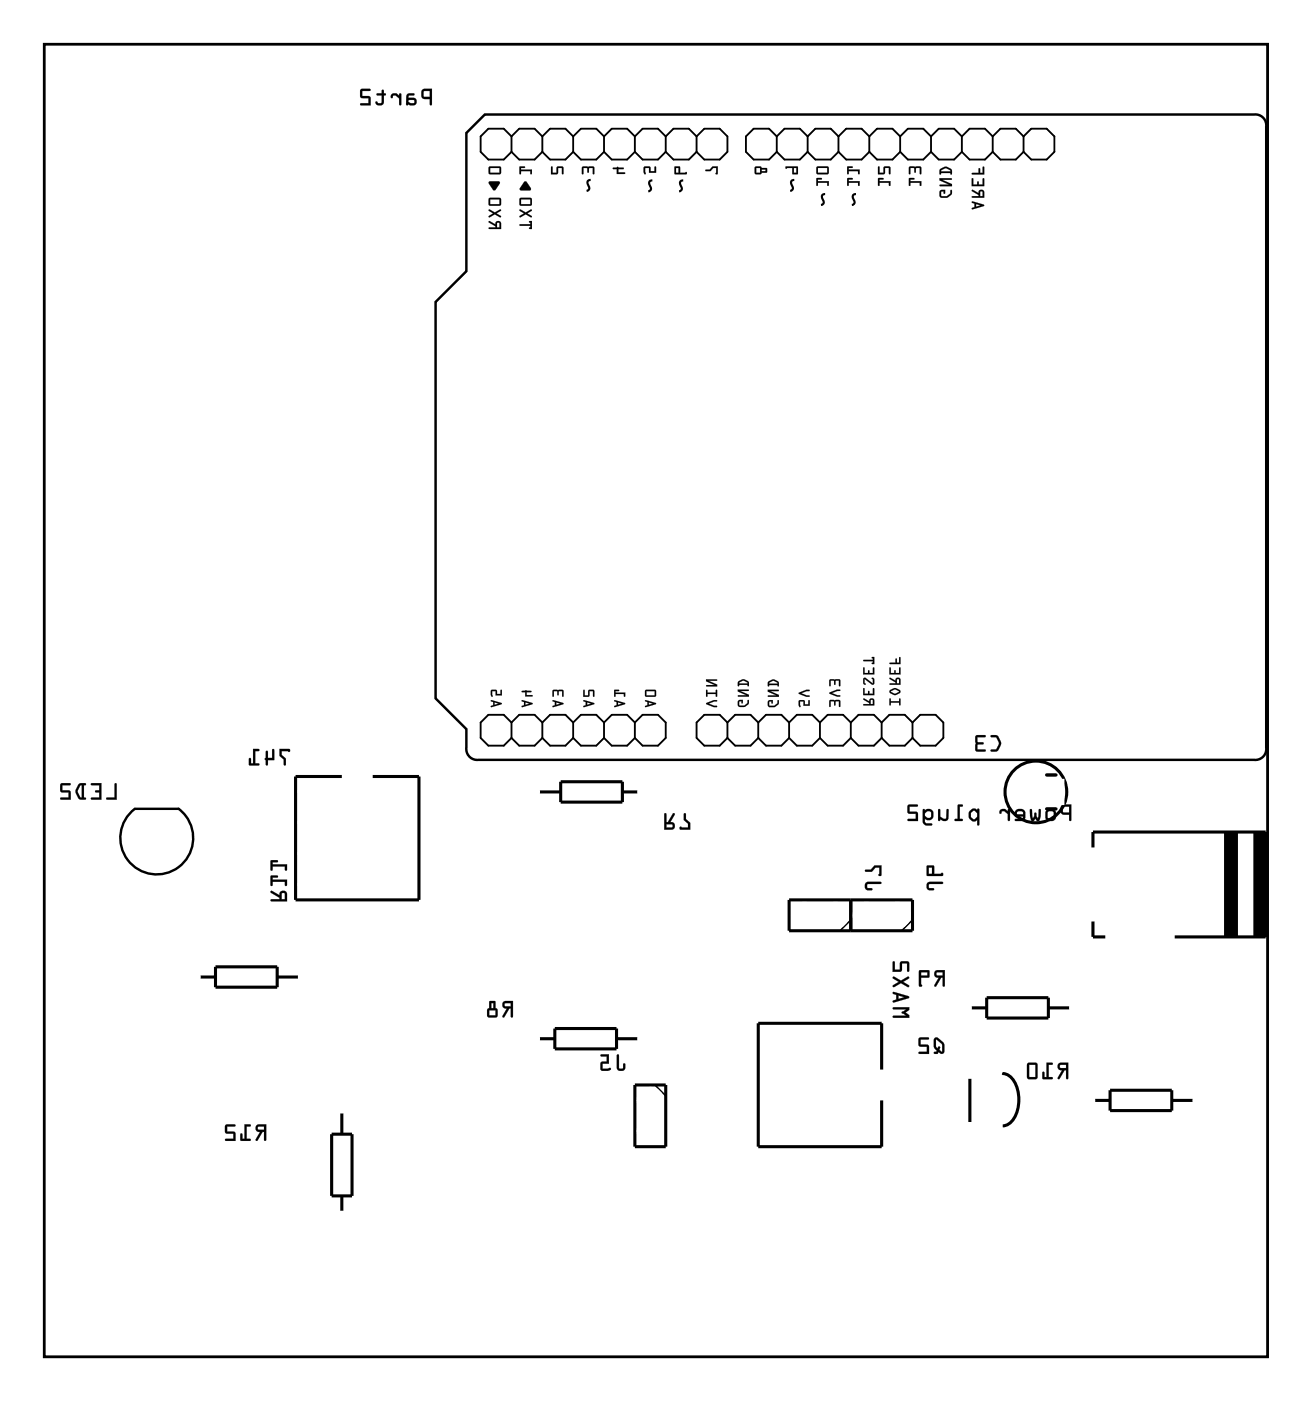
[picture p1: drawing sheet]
<svg xmlns="http://www.w3.org/2000/svg" width="108mm" height="115mm" viewBox="0 0 108 115" stroke-linecap="round" stroke-linejoin="round" font-family="sans-serif">
<path d="M3.6 3.6h100.8v108.1h-100.8zM38.4 10.9l1.5-1.5h63.4a.9 .9 0 0 1 1 1v51.2a.9 .9 0 0 1-1 1h-63.9a.9 .9 0 0 1-1-1v-1.6l-2.5-2.5v-32.6l2.5-2.6zM10.6 67.1l.5-.5h3.6a3 3 0 0 1 .6 4.2 3 3 0 0 1-4.3 .5 3 3 0 0 1-.4-4.2z" fill="none" stroke="#000" stroke-width=".2"/>
<path d="M3.6 3.6h100.8v108.1h-100.8z" fill="none" stroke="#000" stroke-width=".08"/>
<g fill="none" stroke="#000" stroke-width=".15">
<path d="M42.1 11.2v1.3M42.1 11.2l-.6-.6h-1.3l-.6 .6v1.3l.6 .6h1.3l.6-.6M42.1 12.5l.7 .6h1.2l.7-.6M42.1 11.2l.7-.6h1.2l.7 .6M44.7 11.2v1.3M44.7 12.5l.6 .6h1.3l.6-.6M44.7 11.2l.6-.6h1.3l.6 .6M47.2 11.2v1.3M47.2 12.5l.6 .6h1.3l.6-.6M47.2 11.2l.6-.6h1.3l.6 .6M49.7 11.2v1.3M49.7 12.5l.7 .6h1.2l.7-.6"/>
<path d="M49.7 11.2l.7-.6h1.2l.7 .6M52.3 11.2v1.3M52.3 12.5l.6 .6h1.3l.6-.6M52.3 11.2l.6-.6h1.3l.6 .6M54.8 11.2v1.3M54.8 12.5l.7 .6h1.2l.7-.6M54.8 11.2l.7-.6h1.2l.7 .6M57.4 11.2l.6-.6h1.3l.6 .6v1.3l-.6 .6h-1.3l-.6-.6M57.4 11.2v1.3M64 11.2l-.7-.6h-1.2l-.7 .6v1.3l.7 .6h1.2l.7-.6M64 12.5l.6 .6h1.3l.6-.6M64 11.2l.6-.6h1.3l.6 .6"/>
<path d="M64 11.2v1.3M66.5 12.5l.6 .6h1.3l.6-.6M66.5 11.2l.6-.6h1.3l.6 .6M66.5 11.2v1.3M69 12.5l.7 .6h1.2l.7-.6M69 11.2l.7-.6h1.2l.7 .6M69 11.2v1.3M71.6 12.5l.6 .6h1.3l.6-.6M71.6 11.2l.6-.6h1.3l.6 .6M71.6 11.2v1.3M74.1 12.5l.7 .6h1.2l.7-.6M74.1 11.2l.7-.6h1.2l.7 .6"/>
<path d="M74.1 11.2v1.3M76.7 12.5l.6 .6h1.3l.6-.6M76.7 11.2l.6-.6h1.3l.6 .6M76.7 11.2v1.3M79.2 12.5l.6 .6h1.3l.6-.6M79.2 11.2l.6-.6h1.3l.6 .6M79.2 11.2v1.3M81.7 12.5l.7 .6h1.2l.7-.6M81.7 11.2l.7-.6h1.2l.7 .6M81.7 11.2v1.3M84.3 11.2l.6-.6h1.3l.6 .6v1.3l-.6 .6h-1.3l-.6-.6M84.3 11.2v1.3"/>
<path d="M42.1 59.5l-.6-.6h-1.3l-.6 .6v1.3l.6 .6h1.3l.6-.6M42.1 59.5l.7-.6h1.2l.7 .6M42.1 59.5v1.3M44.7 59.5l.6-.6h1.3l.6 .6M44.7 59.5v1.3M47.2 59.5l.6-.6h1.3l.6 .6M47.2 59.5v1.3M49.7 59.5l.7-.6h1.2l.7 .6M49.7 59.5v1.3M52.3 59.5l.6-.6h1.3l.6 .6v1.3l-.6 .6h-1.3l-.6-.6M52.3 59.5v1.3M59.9 59.5l-.6-.6h-1.3l-.6 .6v1.3l.6 .6h1.3l.6-.6"/>
<path d="M59.9 59.5l.6-.6h1.3l.6 .6M59.9 59.5v1.3M62.4 59.5l.7-.6h1.2l.7 .6M62.4 59.5v1.3M65 59.5l.6-.6h1.3l.6 .6M65 59.5v1.3M67.5 59.5l.7-.6h1.2l.7 .6M67.5 59.5v1.3M70.1 59.5l.6-.6h1.3l.6 .6M70.1 59.5v1.3M72.6 59.5l.6-.6h1.3l.6 .6M72.6 59.5v1.3"/>
<path d="M75.1 59.5l.7-.6h1.2l.7 .6v1.3l-.7 .6h-1.2l-.7-.6M75.1 59.5v1.3M42.1 60.8l.7 .6h1.2l.7-.6M44.7 60.8l.6 .6h1.3l.6-.6M47.2 60.8l.6 .6h1.3l.6-.6M49.7 60.8l.7 .6h1.2l.7-.6M59.9 60.8l.6 .6h1.3l.6-.6M62.4 60.8l.7 .6h1.2l.7-.6M65 60.8l.6 .6h1.3l.6-.6M67.5 60.8l.7 .6h1.2l.7-.6M70.1 60.8l.6 .6h1.3l.6-.6M72.6 60.8l.6 .6h1.3l.6-.6"/>
</g>
<g fill="#000">
<path d="M40.3 14.9h.7l.2 .1-.5 .7-.4-.6zM42.8 13.7h.4v.1h-.3v.2h.9v.3h-.1v-.2h-.8v.2l-.1 .1zM43.2 15h.2l.3 .5v.2l-.9-.1v-.1zM45.4 13.7h.1v.5h.3l.1-.5h.4l.1 .1v.5h-.1v-.5h-.3l-.1 .5-.5 .1zM48 13.7h.9v.1v.5h-.1v-.5l-.3 .1-.1 .3-.1-.3-.3-.1v.5v.1zM50.5 13.8l.4-.1 .4 .1v.1h-.4v.3h.5l.1 .1h-.7v-.4h-.3zM53 13.7h.5l.1 .4h.3v-.4h.1v.5h-.6v-.4h-.3l.1 .5a.11 .11 0 0 1-.2 0 .11 .11 0 0 1 0-.2zM58.1 14h.3l.3-.3h.4v.6h-.2l.1-.5h-.3l-.2 .3h-.4z"/>
<path d="M34.8 7.4l-.1 .2v.4l.2 .1 .5 .1v.4l.1 .1 .1-1.4zM34.9 7.5h.5v.5h-.5zM33.5 7.8l-.1 .8 .6 .1a.31 .31 0 0 0 .3-.3 .31 .31 0 0 0-.3-.3h-.4v-.1l.1-.1h.4v-.2zM33.6 8.3l.5-.1v.2l-.3 .1-.2-.1zM32.3 7.8l-.1 .1a.11 .11 0 0 0 .1 .2 .1 .1 0 0 0 0-.2h.3l.3 .2v.5h.1v-.9h-.1v.2l-.3-.2zM31 7.7l.1 .2h.3v.5l-.2 .1-.2-.1h-.1a.35 .35 0 0 0 .4 .3 .35 .35 0 0 0 .3-.3v-.5l.2-.1-.2-.1v-.3h-.2v.3zM29.7 7.4v.6l.1 .1h.5v.4h-.6v.1l.8 .1v-.7l-.7-.1v-.4h.6l.1-.1z"/>
<path d="M34.8 7.4l-.1 .2v.4l.2 .1 .5 .1v.4a.1 .1 0 0 0 .1 .1 .1 .1 0 0 0 .1-.1v-1.3h-.6zM34.8 7.4l.8-.1-.1 1.4-.1-.1v-.5h-.5l-.2-.1zM34.9 7.5h.5v.5l-.5-.1zM34.9 7.5v.5h.5v-.5zM33.5 7.8l-.1 .8a.09 .09 0 0 0 .1 .1 .09 .09 0 0 0 .1-.1l.4 .1a.32 .32 0 0 0 .3-.3 .32 .32 0 0 0-.3-.4l-.4 .1 .1-.2h.3a.1 .1 0 0 0 .1-.1 .1 .1 0 0 0-.1-.1zM33.5 7.8l.6-.1v.1l-.4 .1-.1 .1v.1h.4a.31 .31 0 0 1 .3 .3 .31 .31 0 0 1-.3 .3l-.6-.1zM33.7 8.3l.4-.1v.2l-.3 .1-.2-.1zM33.6 8.2v.2l.2 .1 .3-.1v-.2zM32.2 7.8v.1a.11 .11 0 0 0 .1 .2 .11 .11 0 0 0 .1-.2h.2l.3 .2v.5a.1 .1 0 0 0 .1 .1 .1 .1 0 0 0 .1-.1v-.8a.1 .1 0 0 0-.1-.1 .1 .1 0 0 0-.1 .1v.1l-.3-.2zM32.3 7.8l.4-.1 .2 .2v-.2h.1v.9h-.1v-.5l-.3-.2h-.2l-.2 .2zM31 7.7v.2h.4v.5l-.2 .1-.2-.2-.1 .1a.21 .21 0 0 0 0 .2 .21 .21 0 0 0 .3 .1h.2l.2-.2v-.6h.1a.1 .1 0 0 0 .1-.1 .1 .1 0 0 0-.1-.1h-.1v-.2a.1 .1 0 0 0-.1-.1 .1 .1 0 0 0-.1 .1v.2zM31 7.7h.4v-.3h.2v.3l.2 .1-.2 .1v.5a.37 .37 0 0 1-.3 .3 .37 .37 0 0 1-.4-.2l.1-.1 .2 .1h.2v-.1v-.5l-.3-.1zM29.7 7.4v.6l.6 .1v.4h-.6a.1 .1 0 0 0-.1 .1 .1 .1 0 0 0 .1 .1h.8v-.7l-.7-.1v-.4h.6a.1 .1 0 0 0 .1-.1 .1 .1 0 0 0-.1-.1zM29.7 7.4h.8l-.1 .1h-.6v.4l.7 .1v.7l-.8-.1v-.1h.7v-.4h-.6l-.1-.1z"/>
<path d="M40.2 18.2l.1 .1 .5 .3v.1h-.5v.2h1v-.5a.24 .24 0 0 0-.3-.2 .24 .24 0 0 0-.2 .3zM40.9 18.4h.2v.3h-.2zM40.2 17.3l.1 .1 .3 .2-.3 .2v.1l.4-.3 .5 .3h.1l-.4-.3 .3-.2v-.2l-.5 .3zM40.3 16.3l-.1 .5 .1 .1h.8h.1l.1-.5-.1-.1zM40.4 16.4h.7v.4h-.7z"/>
<path d="M40.2 18.2l.1 .1 .5 .3v.1h-.5v.2h1v-.5a.24 .24 0 0 0-.3-.2 .24 .24 0 0 0-.2 .3zM40.3 18.2l.5 .3a.23 .23 0 0 1 .2-.3 .23 .23 0 0 1 .3 .2v.5h-1v-.2h.5v-.1l-.5-.3zM40.9 18.4h.2v.3h-.2zM40.9 18.3v.4h.2v-.3zM40.2 17.3l.1 .1 .3 .2-.3 .2v.1l.4-.3 .5 .3h.1l-.4-.3 .3-.2v-.2l-.5 .3zM40.3 17.3l.4 .2 .5-.2v.1l-.3 .2 .3 .3-.5-.3-.4 .3v-.1l.3-.2-.3-.2zM40.3 16.3l-.1 .5 .1 .1 .8 .1 .2-.1v-.5l-.1-.1zM40.3 16.3h.9l.1 .1-.1 .5h-.1h-.8l-.1-.1zM40.4 16.4h.7v.4h-.7zM40.4 16.4v.4h.7v-.4z"/>
<path d="M40.3 13.7l-.1 .5 .1 .1 .8 .1 .1-.1 .1-.5-.1-.1zM40.4 13.8h.7v.4h-.7z"/>
<path d="M40.3 13.7l-.1 .5 .1 .2h.8l.2-.1v-.5l-.1-.1zM40.3 13.7h.9l.1 .1-.1 .5-.1 .1-.8-.1-.1-.1zM40.4 13.8h.7v.4h-.7zM40.4 13.8v.4h.7v-.4z"/>
<path d="M40.3 14.9l-.1 .2 .5 .6 .5-.7-.2-.1zM40.2 15l.8-.1 .2 .1-.5 .7z"/>
<path d="M42.8 13.7v.7l.1-.1v-.2h.8v.2h.1v-.3h-.9v-.2h.3v-.1zM42.8 13.7h.4v.1h-.3v.2h.9v.3h-.1v-.2h-.8v.2h-.1z"/>
<path d="M43.2 15l-.4 .5v.2h.9v-.2l-.3-.5zM43.2 15h.1l.4 .5v.2l-.9-.1v-.1z"/>
<path d="M42.8 18.5v.1h.9l-.1 .2 .2 .1v-.7h-.2l.1 .3zM42.8 17.3v.1l.4 .2-.4 .2v.1l.5-.3 .4 .3h.1l-.4-.3 .4-.2v-.2l-.5 .3zM42.8 16.3v.5l.1 .1h.8h.1v-.5l-.1-.1zM42.9 16.4h.8v.4h-.8z"/>
<path d="M42.8 18.5v.1h.9l-.1 .2 .2 .1v-.7h-.2l.1 .3zM42.8 18.5h.9v-.2l-.1-.1h.2v.7l-.2-.1 .1-.1v-.1h-.9zM42.8 17.3v.1l.4 .2-.4 .2v.1l.5-.3 .4 .3h.1l-.4-.3 .4-.2v-.2l-.5 .3zM42.8 17.3l.5 .2 .5-.2v.1l-.4 .2 .4 .3h-.1l-.4-.3-.5 .3v-.1l.4-.2-.4-.2zM42.8 16.3v.5v.1l.9 .1 .1-.1v-.5l-.1-.1zM42.8 16.3h.9l.1 .1v.5h-.1h-.8l-.1-.1zM42.9 16.4h.8v.4h-.8zM42.9 16.4v.4h.8v-.4z"/>
<path d="M45.4 13.7v.7l.5-.1 .1-.5h.3v.5h.1v-.5l-.1-.1h-.4l-.1 .5h-.3v-.5zM45.4 13.7h.1v.5h.3l.1-.5h.4l.1 .1v.5h-.1v-.5h-.4v.5l-.5 .1z"/>
<path d="M47.9 13.7v.7l.2-.1-.1-.5 .3 .1 .1 .3 .1-.3 .3-.1v.5h.1v-.5v-.1zM48 13.7h.9v.1v.5h-.1v-.5h-.3l-.1 .4-.1-.4h-.3v.5z"/>
<path d="M50.5 13.8v.1h.3v.4h.7l-.1-.1h-.5v-.3h.4v-.1h-.4v-.1zM50.5 13.8l.4-.1 .4 .1v.1h-.4v.3h.5l.1 .1h-.7v-.4h-.3z"/>
<path d="M53 13.7v.5l.1 .2 .1-.1-.1-.5h.3v.4h.6v-.5h-.1v.4h-.3l-.1-.4zM53 13.7h.5l.1 .4h.3v-.4h.1v.5h-.6v-.4h-.3l.1 .5a.11 .11 0 0 1-.2 0 .11 .11 0 0 1 0-.2z"/>
<path d="M55.6 13.7v.7l1-.1-.1-.1h-.5v-.5zM55.7 13.8h.2v.4h-.2z"/>
<path d="M55.5 13.7l.1 .7 1-.1-.1-.1h-.1h-.4v-.5zM55.6 13.7h.4v.5h.5l.1 .1h-1zM55.7 13.8h.2v.4h-.2zM55.7 13.8v.4h.2v-.4z"/>
<path d="M58.1 14v.1h.4l.2-.3h.3l-.1 .5h.2v-.6h-.4l-.3 .3zM58.1 14h.3l.3-.3h.4v.6h-.2l.1-.5h-.3l-.2 .3h-.4z"/>
<path d="M62.2 13.7l-.1 .5 .1 .1 .4 .1 .1-.2h.5l-.1-.4h-.4l-.1-.1zM62.3 13.8h.3v.4h-.3zM62.7 14h.3v.1h-.3z"/>
<path d="M62.2 13.7l-.1 .5 .1 .2h.4l.1-.2h.5l-.1-.4h-.4l-.1-.1zM62.2 13.7h.4l.1 .1h.4l.1 .4h-.5l-.1 .2-.4-.1-.1-.1zM62.3 13.8h.3v.4h-.3zM62.3 13.8v.4h.3v-.4zM62.7 14h.3v.1h-.3zM62.7 14v.1h.3v-.1z"/>
<path d="M64.7 13.7v.2l.5-.1 .1 .6 .4-.1v-.6zM65.4 13.8h.2v.4h-.2z"/>
<path d="M64.7 13.7v.2l.5-.1 .1 .6 .4-.1v-.6zM64.7 13.7h1v.6h-.4l-.1-.5-.5 .1zM65.4 13.8h.2v.4h-.2zM65.4 13.8v.4h.2v-.4z"/>
<path d="M67.2 14.7l.1 .6v-.2h.8v.2h.1v-.4h-.9v-.1h.3l.1-.1zM67.3 13.7l-.1 .5 .1 .1 .8 .1 .1-.1v-.5v-.1zM67.3 13.8h.8v.4h-.8z"/>
<path d="M67.2 14.7l.1 .6v-.2h.8v.2h.1l.1-.4h-1v-.1h.3l.1-.1zM67.2 14.7h.5l-.1 .1h-.3v.1h.9v.4h-.1v-.3h-.8v.3zM67.2 13.7v.5l.1 .2h.8l.1-.1 .1-.5-.1-.1zM67.3 13.7h.9v.1v.5h-.1h-.8l-.1-.1zM67.3 13.8h.8v.4h-.8zM67.3 13.8v.4h.8v-.4z"/>
<path d="M69.8 14.7v.6h.1v-.2h.8v.2h.1v-.4h-.9v-.1h.3v-.1zM69.8 13.7v.7l.1-.1v-.2h.8v.2h.1v-.3h-.9v-.2h.3v-.1z"/>
<path d="M69.8 14.7v.6h.1v-.2h.8v.2h.1v-.4h-.9v-.1h.3v-.1zM69.8 14.7h.4v.1h-.3v.1h.9v.4h-.1v-.3h-.8v.3h-.1zM69.8 13.7v.7l.1-.1v-.2h.8v.2h.1v-.3h-.9v-.2h.3v-.1zM69.8 13.7h.4v.1h-.3v.2h.9v.3h-.1v-.2h-.8v.2h-.1z"/>
<path d="M72.3 14.7v.6h.1v-.2h.8v.2h.1v-.4h-.9v-.1h.3l.1-.1zM72.3 13.7v.7l.5-.1 .1-.5h.3v.5h.1v-.5l-.1-.1h-.4l-.1 .5h-.3v-.5z"/>
<path d="M72.3 14.7v.6h.1v-.2h.8v.2h.1v-.4h-.9v-.1h.3l.1-.1zM72.3 14.7h.5l-.1 .1h-.3v.1h.9v.4h-.1v-.3h-.8v.3h-.1zM72.3 13.7v.7l.5-.1 .1-.5h.3v.5h.1v-.5l-.1-.1h-.4l-.1 .5h-.3v-.5zM72.3 13.7h.1v.5h.4v-.5h.4l.1 .1v.5h-.1v-.5h-.3l-.1 .5-.5 .1z"/>
<path d="M74.9 14.7v.6h.1v-.2h.7v.2h.2v-.4h-.9v-.1h.3v-.1zM74.9 13.7v.7l.1-.1v-.5l.3 .1v.3l.1-.3 .3-.1v.5h.2v-.5l-.1-.1z"/>
<path d="M74.8 14.7l.1 .6h.1v-.2h.7v.2h.2v-.4h-.9v-.1h.3v-.1zM74.9 14.7h.4v.1h-.3v.1h.9v.4h-.2v-.3h-.7v.3h-.1zM74.9 13.7v.7l.1-.1v-.5l.3 .1v.3l.1-.3 .3-.1v.5h.2v-.5l-.1-.1zM74.9 13.7h.9l.1 .1v.5h-.2v-.5h-.3l-.1 .4v-.4h-.3v.5h-.1z"/>
<path d="M77.4 15.7v.4l.1 .2a.65 .65 0 0 0 .9-.6h-.1l-.1 .2-.2 .2-.4 .1-.1-.4h.2v.1l.1 .1v-.4zM77.4 14.7v.2l.7 .3h-.7v.1h1v-.1l-.8-.4h.7v-.1zM77.4 13.9v.4v.1l.1-.2h.8v.2l.1-.4a.6 .6 0 0 0-.9-.1zM77.5 14l.4-.1 .3 .1 .1 .1h-.8z"/>
<path d="M77.4 15.7l-.1 .4 .2 .2h.5l.4-.3v-.3l-.1-.1-.1 .3-.2 .2h-.5v-.3h.2v.1l.1 .1v-.4zM77.4 15.7l.4-.1v.4l-.1-.2h-.2v.3l.4 .1 .4-.3v-.2v-.1v.4a.68 .68 0 0 1-.9 .2zM77.3 14.7v.2l.8 .3h-.7v.1h1v-.1l-.8-.4h.7v-.1zM77.4 14.7h.9v.1h-.7l.8 .4v.1h-1v-.1h.8l-.8-.3zM77.4 13.9l-.1 .2 .1 .3 .1-.2h.8v.2l.1-.1v-.3l-.4-.3h-.2zM77.4 13.9l.3-.1h.3l.4 .2v.3l-.1 .1v-.2h-.8l-.1 .2zM77.5 14l.4-.1 .3 .1 .1 .1h-.8zM77.5 14v.1h.8l-.1-.1-.3-.1z"/>
<path d="M80 16.6v.1l.2 .1v.3h-.2l.1 .1 .9-.3v-.1zM80.4 16.8l.3 .1-.3 .1zM80 15.6v.1l.6 .4-.5 .1v.1h.9v-.5a.24 .24 0 0 0-.2-.2 .24 .24 0 0 0-.2 .3zM80.7 15.8h.2v.3h-.2zM80 14.7v.6h1v-.6h-.1v.5h-.3l-.1-.3v.3h-.4v-.5zM80 14.3l.1 .1h.9v-.6h-.1v.4h-.2l-.1-.4v.4z"/>
<path d="M80 16.6v.1l.2 .1v.3h-.2l.1 .1 .9-.3v-.1zM80 16.6l1 .3-.9 .3-.1-.1h.2v-.3l-.1-.1zM80.4 16.8l.3 .1-.3 .1zM80.4 16.8v.2l.4-.1zM80 15.6v.2l.6 .3h-.5v.2h1v-.5a.24 .24 0 0 0-.3-.2 .24 .24 0 0 0-.2 .3zM80 15.6l.6 .3a.23 .23 0 0 1 .2-.3 .23 .23 0 0 1 .2 .2v.5h-.9v-.1h.5v-.1l-.6-.4zM80.7 15.8h.2v.3h-.2zM80.7 15.8v.4h.2v-.4zM80 14.7v.6h1.1l-.1-.6h-.1v.5h-.3l-.1-.3v.3h-.4v-.5zM80 14.7h.1v.5h.4v-.3l.1 .3h.3v-.5h.1v.6h-1zM80 14.3l.1 .1h1l-.1-.7h-.1v.5h-.2l-.1-.4v.1v.3zM80 14.3l.6-.1v-.4l.1 .4h.2v-.4h.1v.6h-.9z"/>
<path d="M40.4 57.7v.1h.2v.3h-.2v.1l.9-.2v-.1zM40.7 57.8l.4 .1-.4 .1zM40.4 56.8v.4a.1 .1 0 0 0 0 .1 .1 .1 0 0 0 .2 0l-.1-.4h.3v.4h.5v-.5h-.1v.3h-.3v-.3z"/>
<path d="M40.4 57.7v.1h.2v.3h-.2v.1l.9-.2v-.1zM40.4 57.7l.9 .3-.8 .2-.1-.1h.2v-.3h-.2zM40.7 57.8l.4 .1-.4 .1zM40.7 57.8v.2l.4-.1zM40.4 56.8v.4l.1 .2 .1-.1-.1-.4h.3v.4h.5v-.5h-.1v.3h-.3v-.3zM40.4 56.8h.4l.1 .3h.3v-.3h.1v.5h-.5v-.4h-.3l.1 .4a.1 .1 0 0 1-.2 0 .1 .1 0 0 1 0-.1z"/>
<path d="M43 57.7v.1h.1v.3h-.1v.1l.9-.2-.1-.1zM43.3 57.8l.3 .1-.3 .1zM43 56.9v.1h.2v.3h.7l-.1-.1h-.4v-.2h.3v-.1l-.4-.1z"/>
<path d="M43 57.7v.1h.1v.3h-.1v.1l.9-.2-.1-.1zM43 57.7l.9 .3-.9 .2v-.1h.2v-.3h-.2zM43.3 57.8l.3 .1-.3 .1zM43.3 57.8v.2l.3-.1zM43 56.9v.1h.2v.4l.7-.1-.1-.1h-.4v-.2h.3v-.1l-.4-.1zM43 56.9l.3-.1 .4 .1v.1h-.3v.2h.4l.1 .1h-.7l.1-.3h-.3z"/>
<path d="M45.5 57.7v.1h.2v.3h-.2v.1l.9-.2v-.1zM45.8 57.8l.3 .1-.3 .1zM45.5 56.8v.6l.1-.1v-.4h.3v.4l.1-.4h.3v.4h.1l-.1-.5z"/>
<path d="M45.5 57.7v.1h.2v.3h-.2v.1l.9-.2v-.1zM45.5 57.7l.9 .3-.9 .2v-.1h.2v-.3h-.2zM45.8 57.8l.3 .1-.3 .1zM45.8 57.8v.2l.4-.1zM45.5 56.8v.6l.1-.1v-.4h.3v.4l.1-.4h.3v.4h.1v-.4l-.1-.1zM45.5 56.8h.8l.1 .5h-.1v-.4h-.3l-.1 .4v-.4h-.3v.4l-.1 .1z"/>
<path d="M48 57.7l.1 .1h.1v.3h-.1v.1l.8-.2v-.1zM48.3 57.8l.4 .1-.4 .1zM48 56.8v.6l.5-.1v-.4h.3v.4h.1v-.5h-.4l-.1 .5h-.3v-.5z"/>
<path d="M48 57.7v.1h.2v.3h-.2l.1 .1 .8-.2v-.1zM48 57.7l.9 .3-.8 .2-.1-.1h.2v-.3h-.1zM48.3 57.8l.4 .1-.4 .1zM48.3 57.8v.2l.4-.1zM48 56.8v.6l.5-.1v-.4h.3v.4h.1l.1-.4-.1-.1h-.4l-.1 .5h-.3v-.5zM48 56.8h.1v.5h.3l.1-.5h.4v.5h-.1v-.4h-.3v.4l-.5 .1z"/>
<path d="M50.6 57.7v.1h.2v.3h-.2v.1l.9-.2-.1-.1zM50.9 57.8l.3 .1-.3 .1zM50.6 56.8v.6l.1-.1v-.2h.7v.2h.1v-.3h-.8v-.1h.2l.1-.1z"/>
<path d="M50.6 57.7v.1h.2v.3h-.2v.1l.9-.2-.1-.1zM50.6 57.7l.9 .3-.9 .2v-.1h.2v-.3h-.2zM50.9 57.8l.3 .1-.3 .1zM50.9 57.8v.2l.3-.1zM50.6 56.8v.6l.1-.1v-.2h.7v.2h.1v-.3h-.8v-.1h.3v-.1zM50.6 56.8h.4l-.1 .1h-.2v.1h.8v.3h-.1v-.2h-.7l-.1 .3z"/>
<path d="M53.1 57.7v.1h.2v.3h-.2v.1l.9-.2v-.1zM53.4 57.8l.4 .1-.4 .1zM53.1 56.8v.5l.1 .1h.7l.1-.1v-.5zM53.2 56.9h.7v.4h-.7z"/>
<path d="M53.1 57.7v.1h.2v.3h-.2v.1l.9-.2v-.1zM53.1 57.7l.9 .3-.8 .2-.1-.1h.2v-.3h-.2zM53.4 57.8l.4 .1-.4 .1zM53.4 57.8v.2l.4-.1zM53.1 56.8v.5l.1 .1h.7l.1-.1v-.4v-.1zM53.1 56.8h.9v.5l-.1 .1h-.7l-.1-.1zM53.2 56.9h.7v.4h-.7zM53.2 56.9v.4h.7v-.4z"/>
<path d="M58.1 57.9l.1 .1 .6 .2h.3l-.1-.1-.6-.2 .6-.1v-.2h-.2zM58.2 56.8v.6l.1-.1v-.2h.6v.2h.2l-.1-.5h-.1v.2h-.6v-.2zM58.1 55.9v.2l.7 .3h-.6v.1h.9v-.1l-.8-.3h.7v-.2z"/>
<path d="M58.1 57.9l.1 .1 .6 .2h.3l-.1-.1-.6-.2 .6-.1v-.2h-.2zM58.2 57.9l.6-.3 .2 .1v.1l-.7 .1 .7 .3h-.2l-.6-.2zM58.1 56.8l.1 .6 .1-.1v-.2h.6v.2h.2l-.1-.5h-.1v.2h-.6v-.2zM58.2 56.8v.2h.7l.1-.2v.5h-.1v-.2h-.7v.3zM58.1 55.9v.2l.7 .3h-.6v.1h.9v-.1l-.8-.3h.7v-.2zM58.1 55.9h.9v.2h-.7l.8 .3v.1h-.9v-.1h.7l-.8-.3z"/>
<path d="M60.8 57.7l-.1 .3 .2 .2a.58 .58 0 0 0 .8-.5l-.1-.1-.1 .3-.2 .2h-.4v-.3l.1-.1 .1 .2 .1-.3zM60.7 56.8v.1l.8 .3h-.7v.2h.9v-.2l-.7-.3h.6v-.1zM60.8 56.1v.4l.1-.1h.6l.1 .1v-.4a.54 .54 0 0 0-.8 0zM60.9 56.2l.3-.2 .3 .3h-.6z"/>
<path d="M60.8 57.7l-.1 .3 .2 .2h.4l.4-.3-.1-.3-.1 .3-.2 .2h-.4v-.3l.1-.1v.2h.1l.1-.3zM60.8 57.7l.4-.1-.1 .3v-.2l-.2 .1v.2l.3 .1 .3-.2 .1-.3v.4a.61 .61 0 0 1-.8 .1zM60.7 56.8v.1l.8 .3h-.7v.2h.9v-.2l-.7-.3h.6v-.1zM60.7 56.8h.9v.1h-.7l.8 .3v.2h-.9v-.1h.7l-.8-.4zM60.8 56.1v.4l.1-.1h.6l.1 .1h.1l-.1-.4-.3-.2h-.2zM60.8 56.1l.3-.1h.2l.3 .1 .1 .4h-.1v-.1h-.7l-.1 .1zM60.9 56.2l.3-.1 .3 .2h-.6zM60.9 56.2v.1h.7l-.1-.1-.3-.2z"/>
<path d="M63.3 57.7l-.1 .4 .1 .1a.58 .58 0 0 0 .8-.5h-.1v.2l-.2 .2h-.4l-.1-.3h.2l.1 .1v-.3zM63.2 56.8v.1l.7 .4h-.6v.1h.8v-.2l-.7-.3h.7v-.1zM63.3 56.1v.4v-.1h.7l.1 .1v-.3a.54 .54 0 0 0-.8-.1zM63.3 56.2l.4-.1 .3 .2h-.7z"/>
<path d="M63.3 57.7l-.1 .4 .1 .1h.5l.3-.2v-.4l-.1 .3-.2 .2h-.4l-.1-.3h.2v.1h.1v-.3zM63.3 57.7l.3-.1v.3l-.1-.1h-.2v.3h.4l.3-.2 .1-.2v.3a.61 .61 0 0 1-.9 .1zM63.2 56.8v.2l.7 .3h-.6v.1h.8v-.2l-.7-.3h.7v-.1zM63.2 56.8h.9v.1h-.7l.7 .3v.2h-.8v-.1h.7l-.8-.4zM63.3 56.1v.4v-.1h.7v.1h.1v-.4l-.3-.1-.2-.1zM63.3 56.1l.3-.1h.2l.3 .2v.3h-.1v-.1h-.7v.1zM63.3 56.2l.4-.1 .3 .2h-.7zM63.3 56.2v.1h.7v-.1l-.3-.1z"/>
<path d="M65.8 57.7v.3a.1 .1 0 0 0 0 .2 .1 .1 0 0 0 .1-.1v-.3h.3v.3h.5v-.4h-.1v.3h-.3l-.1-.3zM65.8 57.1l.6 .3 .3-.1h-.1l-.6-.2 .6-.2v-.1h-.2z"/>
<path d="M65.8 57.7v.4v.1h.1v-.4h.3v.3h.5l-.1-.5v.1v.3h-.3l-.1-.4zM65.8 57.7h.4l.1 .3h.3v-.3h.1v.4h-.5v-.3h-.3v.3a.1 .1 0 0 1-.1 .1 .1 .1 0 0 1 0-.2zM65.8 57v.1l.6 .3 .3-.1h-.1l-.6-.2 .6-.2v-.1h-.2zM65.8 57l.6-.2h.2v.1l-.6 .2 .7 .2-.3 .1-.6-.3z"/>
<path d="M68.3 57.7v.5h.1v-.5l.3 .1v.3l.1-.3 .3-.1v.5h.1l-.1-.6zM68.3 57v.1l.6 .3 .3-.1v-.1l-.7-.1 .7-.2v-.1h-.3zM68.3 56v.5h.1v-.5l.3 .1v.3l.1-.3 .3-.1v.5h.1l-.1-.6z"/>
<path d="M68.3 57.7v.5h.1v-.5l.3 .1v.3l.1-.3 .3-.1v.5h.1v-.5l-.1-.1zM68.3 57.7l.8-.1 .1 .6h-.1v-.5l-.3 .1-.1 .3v-.3l-.3-.1v.5h-.1zM68.3 57v.1l.6 .3 .3-.1v-.1l-.7-.1 .7-.2v-.1h-.3zM68.3 57l.6-.2h.3v.1l-.7 .2 .7 .2-.3 .1-.6-.3zM68.3 56v.5h.1v-.5l.3 .1v.3l.1-.3 .3-.1v.5h.1v-.5l-.1-.1zM68.3 56l.8-.1 .1 .6h-.1v-.5l-.3 .1-.1 .3v-.3l-.3-.1v.5h-.1z"/>
<path d="M71.1 57.5v.1l.5 .3v.1h-.5v.1h.9v-.4a.21 .21 0 0 0-.3-.2 .21 .21 0 0 0-.1 .3zM71.7 57.6l.2 .1v.3h-.2zM71.1 56.7v.5h.9v-.5h-.1v.4h-.3l-.1-.2v.2h-.3v-.4zM71.1 55.8v.4l.1 .2 .1-.1-.1-.1v-.3l.6 .5 .2-.1v-.3l-.1-.2-.1 .1h.1v.4l-.6-.5zM71.1 55v.5h.9v-.5h-.1v.4h-.3l-.1-.2v.2h-.3v-.4zM71.1 54.3v.1h.8l-.1 .2 .2 .1v-.6h-.2l.1 .2z"/>
<path d="M71.1 57.5v.1l.5 .3v.1h-.5v.1h.9v-.4a.22 .22 0 0 0-.2-.2 .22 .22 0 0 0-.2 .3zM71.1 57.5l.5 .3a.21 .21 0 0 1 .1-.3 .21 .21 0 0 1 .3 .2v.4h-.9v-.1h.5v-.1l-.5-.3zM71.7 57.6l.2 .1v.3h-.2zM71.7 57.6v.4h.2v-.3zM71.1 56.7v.5h.9v-.6l-.1 .1v.4h-.3l-.1-.2v.2h-.3v-.4zM71.1 56.7h.1v.4h.3v-.2l.1 .2h.3v-.4h.1v.5h-.9zM71.1 55.8v.4l.1 .2 .1-.1-.1-.1v-.3l.6 .5 .2-.1v-.3l-.1-.2-.1 .1h.1v.4l-.6-.5zM71.1 55.8h.1l.7 .5v-.3l-.1-.1 .1-.1 .1 .2v.3l-.2 .1-.6-.5v.3l.1 .1-.1 .1-.1-.2zM71.1 55v.5h.9v-.6l-.1 .1v.4h-.3l-.1-.2v.2h-.3v-.4zM71.1 55h.1v.4h.3v-.2l.1 .2h.3v-.4h.1v.5h-.9zM71.1 54.3v.2l.8-.1-.1 .2 .2 .1v-.6h-.2l.1 .2zM71.1 54.4l.8-.1-.1-.2h.2v.6l-.2-.1 .1-.2h-.8z"/>
<path d="M73.2 57.5l.1 .6 .1-.2h.6v.2h.1v-.6h-.1v.2h-.6l-.1-.2zM73.3 56.8v.3l.3 .1 .5-.2v-.2l-.3-.1zM73.4 56.9l.3-.1 .3 .1-.3 .2zM73.2 55.8l.1 .1 .4 .3v.1h-.4v.1h.9v-.4a.21 .21 0 0 0-.3-.2 .21 .21 0 0 0-.2 .2zM73.9 55.9l.1 .1v.3h-.1zM73.2 55v.5h1l-.1-.5h-.1v.4h-.2l-.1-.2-.1 .2h-.2l-.1-.4zM73.2 54.6l.1 .1h.9l-.1-.6h-.1v.5h-.1l-.1-.4-.1 .4z"/>
<path d="M73.2 57.5l.1 .6h.1v-.2h.6v.2h.2l-.1-.6h-.1v.2h-.6v-.2zM73.3 57.5v.2h.7l.1-.2v.6h-.1v-.2h-.7v.2zM73.3 56.8v.3l.3 .1h.2l.4-.2-.1-.2-.3-.1zM73.3 56.8l.5-.1 .3 .1v.2l-.3 .2h-.2l-.3-.1zM73.4 56.9l.3-.1 .3 .1-.3 .2zM73.4 56.9l.3 .2 .3-.2-.3-.1zM73.2 55.8l.1 .1 .4 .3v.1h-.4v.1h.9v-.4a.22 .22 0 0 0-.3-.2 .22 .22 0 0 0-.2 .2zM73.3 55.8l.4 .3a.21 .21 0 0 1 .2-.3 .21 .21 0 0 1 .2 .2l.1 .4h-.9v-.1h.4v-.1l-.4-.3zM73.9 55.9l.1 .1v.3h-.1zM73.9 55.9l-.1 .4h.2v-.3zM73.2 55v.5h1l-.1-.6-.1 .1v.4h-.2l-.1-.2-.1 .2h-.2v-.4zM73.3 55v.4h.3l.1-.2v.2h.3v-.4h.1l.1 .5h-1zM73.2 54.6l.1 .1h.9v-.6h-.2v.5h-.1l-.1-.4-.1 .4zM73.3 54.6h.4l.1-.4v.4h.2v-.5h.1l.1 .6h-.9z"/>
<path d="M9.5 64.5l-.1 1.2h-.6v.1h.8v-1.2zM7.5 64.5v.2h.7v.4h-.3l-.1 .1h.1l.3 .1v.4h-.6l-.1 .1h.8v-1.3zM6.5 64.6a.81 .81 0 0 0 0 1.2h.5h.1l-.2-.1v-1l.2-.1v-.1h-.4zM6.6 64.7h.1v1l-.1-.1-.2-.4zM5 64.5v.6l.1 .2h.5v.4h-.6v.1h.8v-.7h-.7v-.4h.6l.1-.2z"/>
<path d="M9.5 64.5l-.1 1.2h-.6a.1 .1 0 0 0-.1 .1 .1 .1 0 0 0 .1 .1h.8v-1.3zM9.5 64.5l.1 .1v1.2h-.8v-.1h.6zM7.5 64.5v.2h.7v.4h-.3a.1 .1 0 0 0-.1 .1 .1 .1 0 0 0 .1 .1h.3v.4h-.6a.1 .1 0 0 0-.1 .1 .1 .1 0 0 0 .1 .1h.8v-1.4zM7.5 64.5h.8v1.3h-.8l.1-.1h.6v-.5h-.3h-.1l.1-.1h.3v-.5h-.7zM6.5 64.6l-.3 .5 .1 .2 .2 .5 .5 .1a.1 .1 0 0 0 .1-.1 .1 .1 0 0 0-.1-.1h-.1v-1h.1a.1 .1 0 0 0 .1-.1 .1 .1 0 0 0-.1-.1zM6.5 64.6l.2-.1h.4l-.1 .1h-.1v1.1h.2l-.1 .1h-.5l-.2-.5v-.3zM6.6 64.7h.1v1l-.1-.1-.2-.4zM6.6 64.7l-.2 .5 .2 .4 .1 .1v-1.1zM5 64.5v.7l.6 .1v.4h-.6a.1 .1 0 0 0-.1 .1 .1 .1 0 0 0 .1 .1h.8v-.8h-.7v-.4h.6a.1 .1 0 0 0 .1-.1 .1 .1 0 0 0-.1-.1zM5 64.5h.8l-.1 .1h-.6v.5h.7v.7h-.8v-.1h.7v-.5h-.6l-.1-.1z"/>
<path d="M22.3 73.4v.1l.7 .4v.1h-.7v.2h.1h1.2v-.6a.31 .31 0 0 0-.3-.3 .31 .31 0 0 0-.3 .4zM23.2 73.6h.3v.4h-.3zM22.3 72.1v.8h.1v-.3h1.1v.3h.1v-.5h-1.2v-.1h.4l.1-.2zM22.3 70.9v.8l.1-.1v-.3h1.1v.3h.1v-.4h-1.2v-.2h.4l.1-.1z"/>
<path d="M22.3 73.4v.1l.7 .4v.1h-.6a.1 .1 0 0 0-.1 .1 .1 .1 0 0 0 .1 .1h1.2v-.6a.32 .32 0 0 0-.3-.3 .32 .32 0 0 0-.3 .4l-.6-.3zM22.3 73.4h.1l.6 .3a.31 .31 0 0 1 .3-.4 .31 .31 0 0 1 .3 .3v.6h-1.2h-.1v-.1h.7v-.2l-.7-.4zM23.2 73.6h.2l.1 .4h-.3zM23.2 73.5v.6h.3v-.5zM22.3 72.1v.8a.1 .1 0 0 0 .1 .1 .1 .1 0 0 0 .1-.1l-.1-.3h1.1l-.1 .3a.1 .1 0 0 0 .1 .1 .1 .1 0 0 0 .1-.1v-.5h-1.2v-.1h.4a.1 .1 0 0 0 .1-.1 .1 .1 0 0 0-.1-.1zM22.3 72.1h.6l-.1 .1-.4 .1v.1h1.2v.5h-.1v-.3h-1.1v.3h-.1zM22.3 70.8v.8a.1 .1 0 0 0 .1 .1 .1 .1 0 0 0 .1-.1l-.1-.3h1.1l-.1 .3a.1 .1 0 0 0 .1 .1 .1 .1 0 0 0 .1-.1v-.4h-1.2v-.2h.4a.1 .1 0 0 0 .1-.1 .1 .1 0 0 0-.1-.1zM22.3 70.9h.6l-.1 .1h-.4v.2h1.2v.4h-.1v-.3h-1.1v.3l-.1 .1z"/>
<path d="M23 61.7v.5l.4 .3v.5h.1v-.5l-.3-.3v-.4h.5l.1 .1 .1-.2zM21.9 61.8v.6l-.1 .1 .2 .5h.1v-.4h.5v-.8l-.1-.1h-.1v.7h-.3v-.5zM20.8 61.7v1.2h-.1v-.4l-.2-.1v.6h.8v-.1h-.3v-1.1h.3l.1-.1z"/>
<path d="M23 61.7v.5l.4 .3v.4a.1 .1 0 0 0 .1 .1 .1 .1 0 0 0 0-.1v-.4l-.3-.3v-.4h.5l.1 .1 .1-.2zM23 61.7h.9l-.1 .2-.1-.1h-.5v.4l.3 .3v.5h-.1v-.5l-.4-.3zM21.9 61.8v.6a.09 .09 0 0 0-.1 .1 .09 .09 0 0 0 .1 .1v.3a.1 .1 0 0 0 .1 .1 .1 .1 0 0 0 .1-.1v-.3h.5v-.8a.1 .1 0 0 0-.1-.1 .1 .1 0 0 0-.1 .1v.6h-.3v-.5zM21.9 61.8l.1 .1 .1 .5h.3v-.7h.1l.1 .1v.8h-.5v.3l-.1 .1-.2-.5 .1-.1zM20.8 61.7v1.2h-.1v-.4a.1 .1 0 0 0-.1-.1 .1 .1 0 0 0-.1 .1v.5h.8a.1 .1 0 0 0 .1-.1 .1 .1 0 0 0-.1-.1l-.3 .1v-1.1l.3 .1a.1 .1 0 0 0 .1-.1 .1 .1 0 0 0-.1-.1zM20.8 61.7h.5v.1h-.3v1.1h.3v.1h-.8l.1-.6 .1 .1v.4h.1z"/>
<path d="M54.7 67v1.3h.6a.32 .32 0 0 0 .3-.3 .32 .32 0 0 0-.4-.3l.4-.6a.1 .1 0 0 0-.1-.1 .1 .1 0 0 0-.1 0l-.4 .7h-.1v-.7zM54.7 67h.2v.7h.1l.4-.7h.2l-.4 .7a.31 .31 0 0 1 .4 .2 .31 .31 0 0 1-.3 .4h-.6zM54.9 67.9h.4l.1 .2h-.5zM54.9 67.9v.2h.5l-.1-.2zM56.3 67v.5l.4 .3v.3h-.6h-.1v.2h.8v-.6l-.3-.3v-.4zM56.3 67h.2v.4l.3 .3v.6h-.8v-.2h.1h.6v-.3l-.4-.3z"/>
<path d="M54.7 67v1.3h.6a.31 .31 0 0 0 .3-.3 .31 .31 0 0 0-.4-.3l.4-.7h-.2l-.4 .7h-.1v-.7zM54.9 67.9h.4l.1 .2h-.5zM56.3 67v.5l.4 .3v.3h-.6h-.1v.2h.8v-.6l-.3-.3v-.4z"/>
<path d="M71.3 72.7l-.1 .4 .3 .2h.3v-.1v-.1h-.4v-.3h1.1l.1-.1-.1-.1h-1zM71.2 71.6l.1 .2h.5l.3-.4h.3l-.1 .7h.3v-.8h-.6l-.3 .3z"/>
<path d="M71.3 72.7l-.1 .2 .1 .3 .5 .1a.1 .1 0 0 0 0-.1 .1 .1 0 0 0 0-.1h-.4v-.3h1.1a.1 .1 0 0 0 .1-.1 .1 .1 0 0 0-.1-.1h-1zM71.3 72.7l.2-.1h1l.1 .1-.1 .1h-1.1v.3l.4 .1v.1h-.3l-.3-.2zM71.2 71.6l.1 .2h.5l.3-.4h.3v.6l-.1 .1h.3v-.8h-.6l-.3 .3zM71.3 71.6h.4l.3-.3h.6v.8h-.3l.1-.7h-.3l-.3 .4h-.5z"/>
<path d="M76.4 72.7l-.1 .4 .3 .2h.3v-.1v-.1h-.4v-.3h1.1l.1-.1-.1-.1h-1zM76.3 71.3l.1 .8h1.3l-.1-.2-.1 .1h-.6v-.7zM76.5 71.4h.2v.6h-.2z"/>
<path d="M76.4 72.7l-.1 .2 .1 .3 .4 .1a.1 .1 0 0 0 .1-.1 .1 .1 0 0 0-.1-.1h-.3v-.3h1.1a.1 .1 0 0 0 .1-.1 .1 .1 0 0 0-.1-.1h-1zM76.4 72.7l.2-.1h1l.1 .1-.1 .1h-1.1v.3l.4 .1v.1h-.3l-.3-.2zM76.3 71.3v.8h1.3l.1-.1a.09 .09 0 0 0-.1-.1 .09 .09 0 0 0-.1 .1h-.6v-.7zM76.3 71.3h.6v.7h.6l.1-.1v.2h-1.2zM76.5 71.4h.2v.6h-.2zM76.5 71.4v.6h.3v-.6z"/>
<path d="M81.6 60.6v.1h.4l.3 .5-.3 .5h-.4v.1l.1 .1a.6 .6 0 0 0 .7-.6v-.3l-.2-.4-.2-.1zM80.4 60.6l-.1 1.2 .2 .1h.6v-.2h-.6v-.4h.4l.1-.1-.1-.1h-.4v-.4h.6l.1-.1z"/>
<path d="M81.6 60.5v.2h.4l.2 .5-.2 .5h-.3a.1 .1 0 0 0-.1 .1 .1 .1 0 0 0 .1 .1l.5-.1 .2-.6-.3-.6zM81.6 60.6h.5l.3 .4a.83 .83 0 0 1-.4 .9h-.3l-.1-.1v-.1h.4l.2-.4v-.2l-.2-.4h-.4zM80.3 60.6v1.2l.2 .1h.6a.1 .1 0 0 0 .1-.1 .1 .1 0 0 0-.1-.1h-.6v-.4h.4a.1 .1 0 0 0 .1-.1 .1 .1 0 0 0-.1-.1h-.4v-.4h.6a.1 .1 0 0 0 .1-.1 .1 .1 0 0 0-.1-.1zM80.4 60.6h.8l-.1 .1h-.6v.4h.4l.1 .1-.1 .1h-.4v.4h.6v.2h-.6l-.2-.1z"/>
<path d="M87.4 66.3l-.1 .2 .1 .4 .1 .2h.5v.4l.2 .1v-1.4zM87.5 66.4h.5v.5h-.5zM86 67.1a.5 .5 0 0 0 1 0 .5 .5 0 0 0-1 0zM86.3 66.8h.3l.2 .1v.4l-.1 .1h-.3l-.1-.1zM84.8 66.6v.1a.95 .95 0 0 0 .1 .9h.2l.2-.2 .1 .2h.2a.95 .95 0 0 0 .1-.9v-.1l-.2 .1v.7l-.2-.5-.3 .5v-.7zM83.6 66.7v.2v.3l.6 .1-.1 .1h-.5v.2h.7l.1-.3v-.5l-.3-.2h-.3zM83.8 66.8h.3l.1 .3h-.5zM82.4 66.7l-.1 .2a.1 .1 0 0 0 .1 .1 .1 .1 0 0 0 .1-.1l.2-.1 .3 .2v.5l.1 .1v-1h-.1v.2l-.2-.2zM79.9 66.8l-.1 .1a.54 .54 0 0 0 .4 .7l.3-.1v.4h.1v-1.3a.09 .09 0 0 0-.1 0 .09 .09 0 0 0 0 .1l-.3-.1zM80 66.9l.2-.1 .3 .2v.3l-.2 .2-.3-.2zM78.9 66.3v1.1h-.3v.1l.6 .1 .1-.1-.3-.1v-1h.2l.1-.1zM77.3 66.6v1h.1v-.1a.38 .38 0 0 0 .4 .1 .38 .38 0 0 0 .3-.2v-.8l-.2 .1v.6l-.1 .1-.4-.2v-.5zM76 66.6v1.2l.2 .2h.5v-.2l-.5-.1v-.3l.2 .1 .4-.1 .1-.2-.1-.4-.2-.2h-.3l-.1 .1-.1-.1zM76.2 66.9l.2-.1h.2l.1 .1v.4l-.2 .1-.2-.1-.1-.1zM74.8 66.3l-.1 .6 .2 .1h.5v.4h-.6l-.1 .1 .9 .1-.1-.7-.6-.1v-.4h.6l.1-.1z"/>
<path d="M87.4 66.3l-.1 .2 .1 .4 .1 .2h.5v.4a.1 .1 0 0 0 .1 .1 .1 .1 0 0 0 .1-.1v-1.3h-.6zM87.4 66.3l.8-.1v1.4l-.2-.1v-.4h-.5l-.1-.2zM87.6 66.4h.4v.5h-.4zM87.5 66.4v.5h.5v-.5zM86 67.1a.51 .51 0 0 0 1 0 .51 .51 0 0 0-1 0zM86 67.1a.5 .5 0 0 1 1 0 .5 .5 0 0 1-1 0zM86.3 66.8h.3l.1 .1 .1 .4-.1 .1h-.4zM86.3 66.8v.5l.1 .1h.3l.1-.1v-.4l-.2-.1zM84.8 66.6v.6l.2 .4h.1l.2-.2 .1 .2h.2l.1-.9a.1 .1 0 0 0-.1-.1 .1 .1 0 0 0-.1 .1v.7l-.2-.4a.1 .1 0 0 0 0-.1 .1 .1 0 0 0-.1 .1l-.2 .4v-.7zM84.8 66.6l.2 .1v.7l.3-.5 .2 .5v-.7l.2-.1v.6l-.1 .4h-.2l-.1-.2-.2 .2-.2-.1-.1-.3zM83.6 66.7l-.1 .2 .1 .3h.6l-.1 .2h-.5a.1 .1 0 0 0-.1 .1 .1 .1 0 0 0 .1 .1h.5l.2-.1 .1-.1v-.5l-.2-.3h-.4zM83.7 66.7l.1-.1h.3l.3 .2v.5l-.1 .2-.7 .1v-.2h.5l.2-.1v-.1h-.7v-.3zM83.8 66.8h.3l.1 .3h-.5zM83.8 66.8l-.1 .3h.6l-.2-.3zM82.4 66.7l-.1 .2a.11 .11 0 0 0 .1 .1 .11 .11 0 0 0 .1-.2h.2l.3 .2v.5a.1 .1 0 0 0 .1 .1 .1 .1 0 0 0 .1-.1v-.8a.1 .1 0 0 0-.1-.1 .1 .1 0 0 0-.1 .1v.1l-.2-.2zM82.4 66.7l.4-.1 .2 .2v-.2h.1v1l-.1-.1v-.5l-.3-.2h-.2l-.1 .2zM79.9 66.8l-.1 .2a.5 .5 0 0 0 .2 .6h.3l.2-.1v.4a.1 .1 0 0 0 0 .1 .1 .1 0 0 0 .1-.1v-1.2a.1 .1 0 0 0-.1-.1 .1 .1 0 0 0 0 .1l-.3-.1zM79.9 66.7l.3-.1 .3 .1v-.1h.1v1.4l-.1-.1v-.4l-.2 .1h-.2l-.3-.2v-.5zM80 66.9l.2-.1 .2 .2v.3l-.2 .1-.2-.1zM80 66.9l-.1 .4 .4 .2 .2-.2v-.3l-.3-.3zM78.9 66.3v1.1h-.2a.1 .1 0 0 0-.1 .1 .1 .1 0 0 0 .1 .1h.5a.1 .1 0 0 0 .1-.1 .1 .1 0 0 0-.1-.1h-.2v-1h.2a.1 .1 0 0 0 .1-.1 .1 .1 0 0 0-.1-.1zM78.9 66.3h.4l-.1 .1h-.2v1l.3 .1-.1 .1-.6-.1 .1-.1h.2zM77.3 66.6l-.1 .9a.11 .11 0 0 0 .2 .1 .1 .1 0 0 0 0-.1 .39 .39 0 0 0 .7-.1v-.7a.09 .09 0 0 0-.1-.1 .09 .09 0 0 0-.1 .1v.6l-.2 .1-.3-.2v-.5zM77.3 66.6l.1 .1v.5l.4 .2 .1-.1 .1-.6 .1-.1v.8a.32 .32 0 0 1-.5 .2l-.2-.2v.2l-.1-.1zM76 66.6v1.2l.2 .2h.5a.1 .1 0 0 0 .1-.1 .1 .1 0 0 0-.1-.1h-.5v-.4l.2 .1 .4-.1 .1-.2-.1-.4-.2-.2h-.3l-.1 .1-.1-.1zM76 66.6h.1a.19 .19 0 0 0 .3 0h.2l.2 .2v.5l-.2 .2-.5-.1 .1 .3 .1 .1h.4v.2l-.5-.1-.2-.1zM76.2 66.9l.2-.1h.2l.1 .1v.4h-.4l-.1-.1zM76.2 66.9v.3l.1 .1 .2 .1 .2-.1v-.4l-.1-.1h-.2zM74.8 66.3v.7h.6v.4h-.6a.1 .1 0 0 0-.1 .1 .1 .1 0 0 0 .1 .1h.8l-.1-.7-.6-.1v-.4h.6a.1 .1 0 0 0 .1-.1 .1 .1 0 0 0-.1-.1zM74.8 66.3h.8l-.1 .1h-.6v.4l.6 .1 .1 .7-.9-.1 .1-.1h.6v-.4h-.5l-.2-.1z"/>
<path d="M21.1 92.7a.32 .32 0 0 0 0 .3 .32 .32 0 0 0 .3 .2l-.3 .7h.1l.4-.7h.1v.7h.2v-1.3zM21.3 92.8h.4v.2h-.4zM20.1 92.6v1.2h-.1v-.4l-.2-.1v.6h.8v-.1h-.3v-1h.3v-.2zM18.6 92.6l-.1 .6 .2 .1h.5v.5h-.6l-.1 .1h.9l-.1-.7h-.6v-.4h.6l.1-.2z"/>
<path d="M21.1 92.7a.32 .32 0 0 0 0 .3 .32 .32 0 0 0 .3 .2l-.3 .6a.1 .1 0 0 0 0 .1 .1 .1 0 0 0 .1 0l.4-.7h.1v.7a.1 .1 0 0 0 .1 .1 .1 .1 0 0 0 .1-.1v-1.3h-.6zM21.1 92.7l.8-.1v1.3h-.2v-.7h-.1l-.4 .7h-.1l.3-.7a.31 .31 0 0 1-.3-.2 .31 .31 0 0 1 0-.3zM21.3 92.8h.4v.2h-.4zM21.2 92.8l.1 .2h.4v-.3zM20.1 92.6v1.2h-.1v-.4a.1 .1 0 0 0-.1-.1 .1 .1 0 0 0-.1 .1v.5l.8 .1a.1 .1 0 0 0 .1-.1 .1 .1 0 0 0-.1-.1h-.3v-1h.3a.1 .1 0 0 0 .1-.1 .1 .1 0 0 0-.1-.1zM20.1 92.6h.5v.1h-.3v1.1h.3v.1h-.8v-.6l.1 .1 .1 .4h.1zM18.6 92.6v.7h.6v.5h-.6a.1 .1 0 0 0-.1 .1 .1 .1 0 0 0 .1 .1h.8l-.1-.8h-.6v-.4h.6a.1 .1 0 0 0 .1-.1 .1 .1 0 0 0-.1-.1zM18.6 92.6h.8l-.1 .1h-.6v.5h.6l.1 .7h-.9l.1-.1h.6v-.5h-.5l-.2-.1z"/>
<path d="M41.4 82.5a.32 .32 0 0 0 0 .4 .32 .32 0 0 0 .3 .1l-.3 .7 .1 .1 .4-.8h.2v.7l.1 .1v-1.4zM41.6 82.6h.5v.3h-.5zM40.3 82.4v.6l-.2 .2v.5l.2 .1h.6l.1-.2v-.4l-.2-.2v-.5zM40.3 83.2h.5v.4h-.5zM40.5 82.6h.1v.4h-.1z"/>
<path d="M41.4 82.5a.32 .32 0 0 0 0 .4 .32 .32 0 0 0 .3 .1l-.3 .6a.1 .1 0 0 0 0 .2 .1 .1 0 0 0 .1-.1l.4-.7h.2v.7a.1 .1 0 0 0 0 .1 .1 .1 0 0 0 .1-.1v-1.3h-.6zM41.5 82.5l.7-.1v1.4l-.1-.1v-.7h-.2l-.4 .7h-.1l.3-.7a.31 .31 0 0 1-.3-.1 .31 .31 0 0 1 .1-.4zM41.6 82.6h.5v.3h-.5zM41.6 82.6v.3h.5v-.3zM40.3 82.4v.6l-.2 .2v.5l.2 .1h.6l.1-.2v-.4l-.2-.2v-.5zM40.3 82.5h.5v.5l.2 .2v.4l-.1 .2h-.6l-.2-.1v-.5l.2-.2zM40.3 83.2h.5v.4h-.5zM40.3 83.2v.4h.5v-.4zM40.5 82.6h.1v.4h-.1zM40.4 82.6v.4h.2v-.4z"/>
<path d="M50.8 86.8v1.1a.36 .36 0 0 0 .3 .3 .36 .36 0 0 0 .4-.3v-.3h-.1h-.1v.4l-.3-.1v-1zM49.5 86.8v.2h.5v.4l-.5 .1v.6l.1 .1h.4a.15 .15 0 0 0 .2 0 .15 .15 0 0 0 0-.3l-.6 .1v-.4h.5v-.8z"/>
<path d="M50.8 86.8v1.1a.37 .37 0 0 0 .3 .3 .37 .37 0 0 0 .4-.3v-.3a.1 .1 0 0 0-.1-.1 .1 .1 0 0 0-.1 .1v.4h-.3v-1.1zM50.8 86.8l.2 .1v1l.3 .1 .1-.4h.1v.3a.35 .35 0 0 1-.4 .3 .35 .35 0 0 1-.3-.3zM49.5 86.8v.2h.5v.4l-.5 .1-.1 .6 .2 .1 .7-.1a.1 .1 0 0 0 0-.1 .1 .1 0 0 0-.1-.1l-.6 .1v-.4h.5v-.8zM49.5 86.8h.6v.8h-.5v.4l.6-.1 .1 .1v.1l-.7 .1-.1-.1v-.6l.5-.1v-.4h-.5z"/>
<path d="M73.5 83l.1 .1h1l-.2 .2a.11 .11 0 0 0-.2 .1 .11 .11 0 0 0 .2 .1l.2 .1h-1l-.1 .2h1.4v-.2l-.3-.2 .3-.2v-.3zM73.5 81.7v.1l.3 .1v.4l-.3 .1 .1 .1 1.3-.4-.1-.1zM74 82l.5 .1-.5 .2zM73.5 80.4v.2l.5 .2-.5 .3 .1 .2 .6-.3 .5 .3 .2-.1-.1-.1-.4-.3 .4-.2v-.2l-.6 .3zM73.5 79.2v.8h.7l.1-.7h.4v.7h.2v-.7l-.1-.1h-.7v.6h-.4v-.6z"/>
<path d="M73.5 83v.1h.1h1l-.2 .2a.11 .11 0 0 0-.2 .1 .11 .11 0 0 0 .2 .1l.2 .1h-1a.1 .1 0 0 0-.1 .1 .1 .1 0 0 0 .1 .1h1.3v-.2l-.3-.2 .3-.2v-.3zM73.5 83l1.4-.1v.3l-.4 .2 .4 .2v.2h-1.3l-.1-.1 .1-.1h1l-.3-.2 .4-.3h-1.1zM73.5 81.7v.1l.3 .1v.4l-.3 .1 .1 .2 1.3-.5-.1-.1zM73.5 81.7l1.3 .3 .1 .1-1.3 .4-.1-.1 .3-.1v-.4l-.2-.1zM74 82l.5 .1-.5 .2zM74 82v.3l.5-.2zM73.5 80.4v.2l.5 .2-.5 .3a.1 .1 0 0 0 0 .1 .1 .1 0 0 0 .1 .1l.6-.3 .5 .3a.11 .11 0 0 0 .2-.1 .1 .1 0 0 0-.1-.1l-.4-.3 .4-.2a.1 .1 0 0 0 .1-.1 .11 .11 0 0 0-.2-.1l-.5 .3-.6-.3zM73.5 80.4h.1l.6 .4 .6-.4v.2l-.5 .2 .5 .3 .1 .1-.2 .1-.5-.4-.6 .4-.1-.2 .5-.3-.5-.2zM73.5 79.2v.8h.7l.1-.7h.4v.6a.1 .1 0 0 0 .1 .1 .1 .1 0 0 0 .1-.1v-.6l-.1-.1h-.7v.6h-.4v-.6zM73.5 79.2h.2v.7h.4l.1-.7h.6l.1 .1v.7h-.2v-.7h-.4l-.1 .7h-.7z"/>
<path d="M77 85.5l-.1 .7 .2 .3-.2 .2 .3 .1 .1-.2 .2 .2 .2-.2a.91 .91 0 0 0-.6-1.2zM77.1 85.6l.5 .4v.6l-.3-.2 .1-.1a.11 .11 0 0 0-.1-.1 .11 .11 0 0 0-.1 .1l-.1-.1zM75.7 85.5l-.1 .6 .2 .1h.5v.4h-.6l-.1 .1 .9 .1-.1-.7-.6-.1v-.4h.6l.1-.1z"/>
<path d="M76.9 85.5v.7l.2 .3v.1h-.1a.1 .1 0 0 0-.1 .1 .1 .1 0 0 0 .1 .1h.2l.1-.2 .2 .2 .2-.1a.92 .92 0 0 0-.5-1.2l-.1-.1zM77 85.5l.2-.1 .4 .4a.97 .97 0 0 1 .1 .8l-.2 .2-.2-.2-.1 .2-.3-.1 .2-.2-.2-.3zM77.1 85.6l.5 .4-.1 .6-.2-.2 .1-.1a.11 .11 0 0 0-.1-.1 .11 .11 0 0 0-.1 .1l-.1-.1zM77.1 85.6v.5a.14 .14 0 0 0 0 .2 .14 .14 0 0 0 .2-.1h.1l-.1 .2 .3 .2v-.6zM75.7 85.5v.6l.6 .1v.4h-.6a.1 .1 0 0 0-.1 .1 .1 .1 0 0 0 .1 .1h.8v-.7l-.7-.1v-.4h.6a.1 .1 0 0 0 .1-.1 .1 .1 0 0 0-.1-.1zM75.7 85.5h.8l-.1 .1h-.6v.4l.6 .1 .1 .7-.9-.1 .1-.1h.6v-.4h-.5l-.2-.1z"/>
<path d="M77 80a.32 .32 0 0 0-.1 .3 .32 .32 0 0 0 .4 .2l-.4 .7h.2l.4-.7h.1v.7h.1l.1-1.3zM77.1 80.1h.5v.2h-.4zM75.7 79.9v1.3h.1h.1l-.1-.1v-.6h.7v-.5l-.1-.1zM75.8 80.1h.6v.2h-.6z"/>
<path d="M77 80a.32 .32 0 0 0-.1 .3 .32 .32 0 0 0 .4 .2l-.4 .6a.1 .1 0 0 0 .1 .1 .1 .1 0 0 0 .1 0l.4-.7h.1v.7a.1 .1 0 0 0 .1 .1 .1 .1 0 0 0 .1-.1v-1.3h-.6zM77 80l.8-.1-.1 1.3h-.1v-.7h-.1l-.4 .7h-.2l.4-.7a.31 .31 0 0 1-.3-.2 .31 .31 0 0 1 0-.3zM77.1 80.1h.5v.2h-.4zM77.1 80.1l.1 .2h.4v-.3zM75.7 79.9v1.3l.1 .1a.09 .09 0 0 0 .1-.1 .09 .09 0 0 0-.1-.1v-.6h.7v-.5l-.1-.1zM75.7 79.9h.7l.1 .1v.5h-.7v.6l.1 .1h-.1h-.1zM75.8 80.1h.6v.2h-.6zM75.8 80v.3h.6v-.3z"/>
<path d="M87.2 87.6a.32 .32 0 0 0-.1 .4 .32 .32 0 0 0 .4 .1l-.4 .7 .1 .1 .5-.8h.1v.7l.1 .1 .1-1.4zM87.3 87.7h.5v.2h-.5zM86.2 87.5v1.2h-.2v-.4l-.1-.1-.1 .6 .8 .1v-.2h-.3v-1h.3l.1-.1zM84.6 87.6v1.2l.1 .1 .6-.1 .1-.1v-1.1l-.1-.1zM84.7 87.7h.6v1h-.6z"/>
<path d="M87.2 87.6a.32 .32 0 0 0-.1 .4 .32 .32 0 0 0 .4 .1l-.4 .6a.1 .1 0 0 0 0 .2 .11 .11 0 0 0 .2-.1l.4-.7h.1v.7a.1 .1 0 0 0 .1 .1 .1 .1 0 0 0 .1-.1v-1.3h-.6zM87.2 87.6l.8-.1-.1 1.3h-.1v-.7h-.1l-.4 .7h-.2l.4-.7a.31 .31 0 0 1-.4-.1 .31 .31 0 0 1 .1-.4zM87.3 87.7h.5v.2h-.5zM87.3 87.7v.2l.5 .1v-.3zM86.2 87.5v1.2h-.2v-.4a.1 .1 0 0 0-.1-.1 .1 .1 0 0 0-.1 .1v.5l.8 .1a.1 .1 0 0 0 .1-.1 .1 .1 0 0 0-.1-.1h-.3v-1h.3a.1 .1 0 0 0 .1-.1 .1 .1 0 0 0-.1-.1zM86.2 87.5l.5 .1-.1 .1h-.3v1h.3v.1h-.8l.1-.5h.1v.4h.2zM84.6 87.5v1.3l.1 .1h.6l.1-.2v-1.1l-.1-.1zM84.6 87.6l.7-.1 .1 .1v1.1l-.1 .1-.6 .1-.1-.2zM84.7 87.7h.6v1h-.6zM84.7 87.7v1h.6v-1z"/>
</g>
<path d="M48.6 14.8l-.2 .1v.1l.1 .5v.2h-.2M53.7 14.9h-.2v.2l.1 .4-.1 .2-.1 .1M56.3 14.9h-.3v.2l.1 .4v.2l-.2 .1M65.4 14.8l-.2 .1-.1 .1 .2 .5-.1 .2h-.1M67.9 16h-.2v.2l.1 .5v.1l-.2 .1M70.5 16h-.2l-.1 .2 .2 .5-.1 .1-.2 .1" fill="none" stroke="#000" stroke-width=".18"/>
<g fill="none" stroke="#000" stroke-width=".25">
<path d="M17.7 79.6h5.1v1.7h-5.1zM28.1 63.9h-3.8v10.2h10.2v-10.2h-3.8M44.3 65.2h1.9M46.2 64.4h5v1.6h-5zM51.2 65.2h1.4M65 74.1h10.1v2.5h-10.1zM70.1 74.1v2.5M90 75.9v1.2h1M90 69.8v-1.3h14.2v8.6h-7.5M100.9 68.5v8.6M101 68.5v8.6M101.2 68.5v8.6"/>
<path d="M101.3 68.5v8.6M101.4 68.5v8.6M101.6 68.5v8.6M101.7 68.5v8.6M101.8 68.5v8.6M103.3 68.5v8.6M103.5 68.5v8.6M103.6 68.5v8.6M103.7 68.5v8.6M103.8 68.5v8.6M104 68.5v8.6M104.1 68.5v8.6"/>
<path d="M16.4 80.4h1.3M22.8 80.4h1.9M27.3 93.4h1.7v5.1h-1.7zM28.1 91.6v1.8M28.1 98.5v1.3M44.3 85.5h1.4M45.7 84.7h5.1v1.7h-5.1zM50.8 85.5h1.8M52.3 89.3h2.5v5.1h-2.5zM72.6 88.1v-3.8h-10.2v10.1h10.2v-3.8M79.9 88.8v3.6M79.9 83h1.3"/>
<path d="M81.2 82.1h5.1v1.7h-5.1zM82.6 88.4a1.92 1.92 0 0 1 1.3 2.2 2.34 2.34 0 0 1-1 2l-.3 .1M86.3 83h1.9M90.1 90.6h1.3M91.4 89.8h5.1v1.6h-5.1zM96.5 90.6h1.8"/>
<circle cx="85.3" cy="65.2" r="2.54"/>
</g>
<path d="M70.1 75.7l-.9 .9M75.1 75.7l-.9 .9M53.9 89.3l.9 .9" fill="none" stroke="#000" stroke-width=".13"/>
<path d="M86.2 63.8h.7M86.2 66.6h.7" fill="none" stroke="#000" stroke-width=".28"/>
<circle cx="51" cy="60.1" r=".66" fill="#fff"/>
<circle cx="51" cy="60.1" r=".66" fill="none" stroke="#fff" stroke-width=".61" stroke-linecap="butt"/>
<circle cx="48.5" cy="60.1" r=".66" fill="#fff"/>
<circle cx="48.5" cy="60.1" r=".66" fill="none" stroke="#fff" stroke-width=".61" stroke-linecap="butt"/>
<circle cx="45.9" cy="60.1" r=".66" fill="#fff"/>
<circle cx="45.9" cy="60.1" r=".66" fill="none" stroke="#fff" stroke-width=".61" stroke-linecap="butt"/>
<circle cx="43.4" cy="60.1" r=".66" fill="#fff"/>
<circle cx="43.4" cy="60.1" r=".66" fill="none" stroke="#fff" stroke-width=".61" stroke-linecap="butt"/>
<circle cx="40.8" cy="60.1" r=".66" fill="#fff"/>
<circle cx="40.8" cy="60.1" r=".66" fill="none" stroke="#fff" stroke-width=".61" stroke-linecap="butt"/>
<circle cx="62.7" cy="11.9" r=".66" fill="#fff"/>
<circle cx="62.7" cy="11.9" r=".66" fill="none" stroke="#fff" stroke-width=".61" stroke-linecap="butt"/>
<circle cx="65.2" cy="11.9" r=".66" fill="#fff"/>
<circle cx="65.2" cy="11.9" r=".66" fill="none" stroke="#fff" stroke-width=".61" stroke-linecap="butt"/>
<circle cx="67.8" cy="11.9" r=".66" fill="#fff"/>
<circle cx="67.8" cy="11.9" r=".66" fill="none" stroke="#fff" stroke-width=".61" stroke-linecap="butt"/>
<circle cx="70.3" cy="11.9" r=".66" fill="#fff"/>
<circle cx="70.3" cy="11.9" r=".66" fill="none" stroke="#fff" stroke-width=".61" stroke-linecap="butt"/>
<circle cx="72.9" cy="11.9" r=".66" fill="#fff"/>
<circle cx="72.9" cy="11.9" r=".66" fill="none" stroke="#fff" stroke-width=".61" stroke-linecap="butt"/>
<circle cx="75.4" cy="11.9" r=".66" fill="#fff"/>
<circle cx="75.4" cy="11.9" r=".66" fill="none" stroke="#fff" stroke-width=".61" stroke-linecap="butt"/>
<circle cx="77.9" cy="11.9" r=".66" fill="#fff"/>
<circle cx="77.9" cy="11.9" r=".66" fill="none" stroke="#fff" stroke-width=".61" stroke-linecap="butt"/>
<circle cx="80.5" cy="11.9" r=".66" fill="#fff"/>
<circle cx="80.5" cy="11.9" r=".66" fill="none" stroke="#fff" stroke-width=".61" stroke-linecap="butt"/>
<circle cx="83" cy="11.9" r=".66" fill="#fff"/>
<circle cx="83" cy="11.9" r=".66" fill="none" stroke="#fff" stroke-width=".61" stroke-linecap="butt"/>
<circle cx="85.6" cy="11.9" r=".66" fill="#fff"/>
<circle cx="85.6" cy="11.9" r=".66" fill="none" stroke="#fff" stroke-width=".61" stroke-linecap="butt"/>
<circle cx="40.8" cy="11.9" r=".66" fill="#fff"/>
<circle cx="40.8" cy="11.9" r=".66" fill="none" stroke="#fff" stroke-width=".61" stroke-linecap="butt"/>
<circle cx="43.4" cy="11.9" r=".66" fill="#fff"/>
<circle cx="43.4" cy="11.9" r=".66" fill="none" stroke="#fff" stroke-width=".61" stroke-linecap="butt"/>
<circle cx="45.9" cy="11.9" r=".66" fill="#fff"/>
<circle cx="45.9" cy="11.9" r=".66" fill="none" stroke="#fff" stroke-width=".61" stroke-linecap="butt"/>
<circle cx="48.5" cy="11.9" r=".66" fill="#fff"/>
<circle cx="48.5" cy="11.9" r=".66" fill="none" stroke="#fff" stroke-width=".61" stroke-linecap="butt"/>
<circle cx="51" cy="11.9" r=".66" fill="#fff"/>
<circle cx="51" cy="11.9" r=".66" fill="none" stroke="#fff" stroke-width=".61" stroke-linecap="butt"/>
<circle cx="53.5" cy="11.9" r=".66" fill="#fff"/>
<circle cx="53.5" cy="11.9" r=".66" fill="none" stroke="#fff" stroke-width=".61" stroke-linecap="butt"/>
<circle cx="56.1" cy="11.9" r=".66" fill="#fff"/>
<circle cx="56.1" cy="11.9" r=".66" fill="none" stroke="#fff" stroke-width=".61" stroke-linecap="butt"/>
<circle cx="58.6" cy="11.9" r=".66" fill="#fff"/>
<circle cx="58.6" cy="11.9" r=".66" fill="none" stroke="#fff" stroke-width=".61" stroke-linecap="butt"/>
<circle cx="73.9" cy="60.1" r=".66" fill="#fff"/>
<circle cx="73.9" cy="60.1" r=".66" fill="none" stroke="#fff" stroke-width=".61" stroke-linecap="butt"/>
<circle cx="76.4" cy="60.1" r=".66" fill="#fff"/>
<circle cx="76.4" cy="60.1" r=".66" fill="none" stroke="#fff" stroke-width=".61" stroke-linecap="butt"/>
<circle cx="71.3" cy="60.1" r=".66" fill="#fff"/>
<circle cx="71.3" cy="60.1" r=".66" fill="none" stroke="#fff" stroke-width=".61" stroke-linecap="butt"/>
<circle cx="68.8" cy="60.1" r=".66" fill="#fff"/>
<circle cx="68.8" cy="60.1" r=".66" fill="none" stroke="#fff" stroke-width=".61" stroke-linecap="butt"/>
<circle cx="66.2" cy="60.1" r=".66" fill="#fff"/>
<circle cx="66.2" cy="60.1" r=".66" fill="none" stroke="#fff" stroke-width=".61" stroke-linecap="butt"/>
<circle cx="63.7" cy="60.1" r=".66" fill="#fff"/>
<circle cx="63.7" cy="60.1" r=".66" fill="none" stroke="#fff" stroke-width=".61" stroke-linecap="butt"/>
<circle cx="61.2" cy="60.1" r=".66" fill="#fff"/>
<circle cx="61.2" cy="60.1" r=".66" fill="none" stroke="#fff" stroke-width=".61" stroke-linecap="butt"/>
<circle cx="58.6" cy="60.1" r=".66" fill="#fff"/>
<circle cx="58.6" cy="60.1" r=".66" fill="none" stroke="#fff" stroke-width=".61" stroke-linecap="butt"/>
<circle cx="53.5" cy="60.1" r=".66" fill="#fff"/>
<circle cx="53.5" cy="60.1" r=".66" fill="none" stroke="#fff" stroke-width=".61" stroke-linecap="butt"/>
<path d="M32.5 64.5h1.4v1.4h-1.4z" fill="#fff"/>
<path d="M32.5 64.5h1.4v1.4h-1.4z" fill="none" stroke="#fff" stroke-width=".76" stroke-linecap="butt"/>
<circle cx="33.2" cy="65.2" r=".7" fill="#fff"/>
<circle cx="33.2" cy="65.2" r=".7" fill="none" stroke="#fff" stroke-width=".76" stroke-linecap="butt"/>
<circle cx="25.6" cy="65.2" r=".7" fill="#fff"/>
<circle cx="25.6" cy="65.2" r=".7" fill="none" stroke="#fff" stroke-width=".76" stroke-linecap="butt"/>
<circle cx="33.2" cy="67.7" r=".7" fill="#fff"/>
<circle cx="33.2" cy="67.7" r=".7" fill="none" stroke="#fff" stroke-width=".76" stroke-linecap="butt"/>
<circle cx="25.6" cy="67.7" r=".7" fill="#fff"/>
<circle cx="25.6" cy="67.7" r=".7" fill="none" stroke="#fff" stroke-width=".76" stroke-linecap="butt"/>
<circle cx="33.2" cy="70.3" r=".7" fill="#fff"/>
<circle cx="33.2" cy="70.3" r=".7" fill="none" stroke="#fff" stroke-width=".76" stroke-linecap="butt"/>
<circle cx="25.6" cy="70.3" r=".7" fill="#fff"/>
<circle cx="25.6" cy="70.3" r=".7" fill="none" stroke="#fff" stroke-width=".76" stroke-linecap="butt"/>
<circle cx="33.2" cy="72.8" r=".7" fill="#fff"/>
<circle cx="33.2" cy="72.8" r=".7" fill="none" stroke="#fff" stroke-width=".76" stroke-linecap="butt"/>
<circle cx="25.6" cy="72.8" r=".7" fill="#fff"/>
<circle cx="25.6" cy="72.8" r=".7" fill="none" stroke="#fff" stroke-width=".76" stroke-linecap="butt"/>
<path d="M70.6 92.4h1.4v1.4h-1.4z" fill="#fff"/>
<path d="M70.6 92.4h1.4v1.4h-1.4z" fill="none" stroke="#fff" stroke-width=".76" stroke-linecap="butt"/>
<circle cx="71.3" cy="93.1" r=".7" fill="#fff"/>
<circle cx="71.3" cy="93.1" r=".7" fill="none" stroke="#fff" stroke-width=".76" stroke-linecap="butt"/>
<circle cx="71.3" cy="85.5" r=".7" fill="#fff"/>
<circle cx="71.3" cy="85.5" r=".7" fill="none" stroke="#fff" stroke-width=".76" stroke-linecap="butt"/>
<circle cx="68.8" cy="93.1" r=".7" fill="#fff"/>
<circle cx="68.8" cy="93.1" r=".7" fill="none" stroke="#fff" stroke-width=".76" stroke-linecap="butt"/>
<circle cx="68.8" cy="85.5" r=".7" fill="#fff"/>
<circle cx="68.8" cy="85.5" r=".7" fill="none" stroke="#fff" stroke-width=".76" stroke-linecap="butt"/>
<circle cx="66.2" cy="93.1" r=".7" fill="#fff"/>
<circle cx="66.2" cy="93.1" r=".7" fill="none" stroke="#fff" stroke-width=".76" stroke-linecap="butt"/>
<circle cx="66.2" cy="85.5" r=".7" fill="#fff"/>
<circle cx="66.2" cy="85.5" r=".7" fill="none" stroke="#fff" stroke-width=".76" stroke-linecap="butt"/>
<circle cx="63.7" cy="93.1" r=".7" fill="#fff"/>
<circle cx="63.7" cy="93.1" r=".7" fill="none" stroke="#fff" stroke-width=".76" stroke-linecap="butt"/>
<circle cx="63.7" cy="85.5" r=".7" fill="#fff"/>
<circle cx="63.7" cy="85.5" r=".7" fill="none" stroke="#fff" stroke-width=".76" stroke-linecap="butt"/>
<path d="M80.8 92.4h1.4v1.4h-1.4z" fill="#fff"/>
<path d="M80.8 92.4h1.4v1.4h-1.4z" fill="none" stroke="#fff" stroke-width=".76" stroke-linecap="butt"/>
<circle cx="81.5" cy="88.1" r=".7" fill="#fff"/>
<circle cx="81.5" cy="88.1" r=".7" fill="none" stroke="#fff" stroke-width=".76" stroke-linecap="butt"/>
<circle cx="81.5" cy="90.6" r=".7" fill="#fff"/>
<circle cx="81.5" cy="90.6" r=".7" fill="none" stroke="#fff" stroke-width=".76" stroke-linecap="butt"/>
<circle cx="81.5" cy="93.1" r=".7" fill="#fff"/>
<circle cx="81.5" cy="93.1" r=".7" fill="none" stroke="#fff" stroke-width=".76" stroke-linecap="butt"/>
<circle cx="43.4" cy="65.2" r=".7" fill="#fff"/>
<circle cx="43.4" cy="65.2" r=".7" fill="none" stroke="#fff" stroke-width=".76" stroke-linecap="butt"/>
<circle cx="53.5" cy="65.2" r=".7" fill="#fff"/>
<circle cx="53.5" cy="65.2" r=".7" fill="none" stroke="#fff" stroke-width=".76" stroke-linecap="butt"/>
<circle cx="53.5" cy="85.5" r=".7" fill="#fff"/>
<circle cx="53.5" cy="85.5" r=".7" fill="none" stroke="#fff" stroke-width=".76" stroke-linecap="butt"/>
<circle cx="43.4" cy="85.5" r=".7" fill="#fff"/>
<circle cx="43.4" cy="85.5" r=".7" fill="none" stroke="#fff" stroke-width=".76" stroke-linecap="butt"/>
<circle cx="89.1" cy="83" r=".7" fill="#fff"/>
<circle cx="89.1" cy="83" r=".7" fill="none" stroke="#fff" stroke-width=".76" stroke-linecap="butt"/>
<circle cx="78.9" cy="83" r=".7" fill="#fff"/>
<circle cx="78.9" cy="83" r=".7" fill="none" stroke="#fff" stroke-width=".76" stroke-linecap="butt"/>
<circle cx="99.3" cy="90.6" r=".7" fill="#fff"/>
<circle cx="99.3" cy="90.6" r=".7" fill="none" stroke="#fff" stroke-width=".76" stroke-linecap="butt"/>
<circle cx="89.1" cy="90.6" r=".7" fill="#fff"/>
<circle cx="89.1" cy="90.6" r=".7" fill="none" stroke="#fff" stroke-width=".76" stroke-linecap="butt"/>
<circle cx="12.9" cy="70.2" r=".6" fill="#fff"/>
<circle cx="12.9" cy="70.2" r=".6" fill="none" stroke="#fff" stroke-width=".65" stroke-linecap="butt"/>
<path d="M12.3 69.6h1.2v1.2h-1.2z" fill="#fff"/>
<path d="M12.3 69.6h1.2v1.2h-1.2z" fill="none" stroke="#fff" stroke-width=".65" stroke-linecap="butt"/>
<circle cx="12.9" cy="67.7" r=".6" fill="#fff"/>
<circle cx="12.9" cy="67.7" r=".6" fill="none" stroke="#fff" stroke-width=".65" stroke-linecap="butt"/>
<circle cx="25.6" cy="80.4" r=".7" fill="#fff"/>
<circle cx="25.6" cy="80.4" r=".7" fill="none" stroke="#fff" stroke-width=".76" stroke-linecap="butt"/>
<circle cx="15.4" cy="80.4" r=".7" fill="#fff"/>
<circle cx="15.4" cy="80.4" r=".7" fill="none" stroke="#fff" stroke-width=".76" stroke-linecap="butt"/>
<circle cx="28.1" cy="90.6" r=".7" fill="#fff"/>
<circle cx="28.1" cy="90.6" r=".7" fill="none" stroke="#fff" stroke-width=".76" stroke-linecap="butt"/>
<circle cx="28.1" cy="100.8" r=".7" fill="#fff"/>
<circle cx="28.1" cy="100.8" r=".7" fill="none" stroke="#fff" stroke-width=".76" stroke-linecap="butt"/>
<circle cx="53.5" cy="90.6" r=".74" fill="#fff"/>
<circle cx="53.5" cy="90.6" r=".74" fill="none" stroke="#fff" stroke-width=".76" stroke-linecap="butt"/>
<circle cx="53.5" cy="93.1" r=".74" fill="#fff"/>
<circle cx="53.5" cy="93.1" r=".74" fill="none" stroke="#fff" stroke-width=".76" stroke-linecap="butt"/>
<circle cx="73.9" cy="75.4" r=".74" fill="#fff"/>
<circle cx="73.9" cy="75.4" r=".74" fill="none" stroke="#fff" stroke-width=".76" stroke-linecap="butt"/>
<circle cx="71.3" cy="75.4" r=".74" fill="#fff"/>
<circle cx="71.3" cy="75.4" r=".74" fill="none" stroke="#fff" stroke-width=".76" stroke-linecap="butt"/>
<circle cx="68.8" cy="75.4" r=".74" fill="#fff"/>
<circle cx="68.8" cy="75.4" r=".74" fill="none" stroke="#fff" stroke-width=".76" stroke-linecap="butt"/>
<circle cx="66.2" cy="75.4" r=".74" fill="#fff"/>
<circle cx="66.2" cy="75.4" r=".74" fill="none" stroke="#fff" stroke-width=".76" stroke-linecap="butt"/>
<path d="M85.9 64.5h1.4v1.4h-1.4z" fill="#fff"/>
<path d="M85.9 64.5h1.4v1.4h-1.4z" fill="none" stroke="#fff" stroke-width=".76" stroke-linecap="butt"/>
<circle cx="86.6" cy="65.2" r=".7" fill="#fff"/>
<circle cx="86.6" cy="65.2" r=".7" fill="none" stroke="#fff" stroke-width=".76" stroke-linecap="butt"/>
<circle cx="84" cy="65.2" r=".7" fill="#fff"/>
<circle cx="84" cy="65.2" r=".7" fill="none" stroke="#fff" stroke-width=".76" stroke-linecap="butt"/>
<circle cx="90.6" cy="72.8" r="1.52" fill="#fff"/>
<circle cx="90.6" cy="72.8" r="1.52" fill="none" stroke="#fff" stroke-width=".76" stroke-linecap="butt"/>
<circle cx="96.7" cy="72.8" r="1.52" fill="#fff"/>
<circle cx="96.7" cy="72.8" r="1.52" fill="none" stroke="#fff" stroke-width=".76" stroke-linecap="butt"/>
<circle cx="93.7" cy="77.7" r="1.52" fill="#fff"/>
<circle cx="93.7" cy="77.7" r="1.52" fill="none" stroke="#fff" stroke-width=".76" stroke-linecap="butt"/>
</svg>
